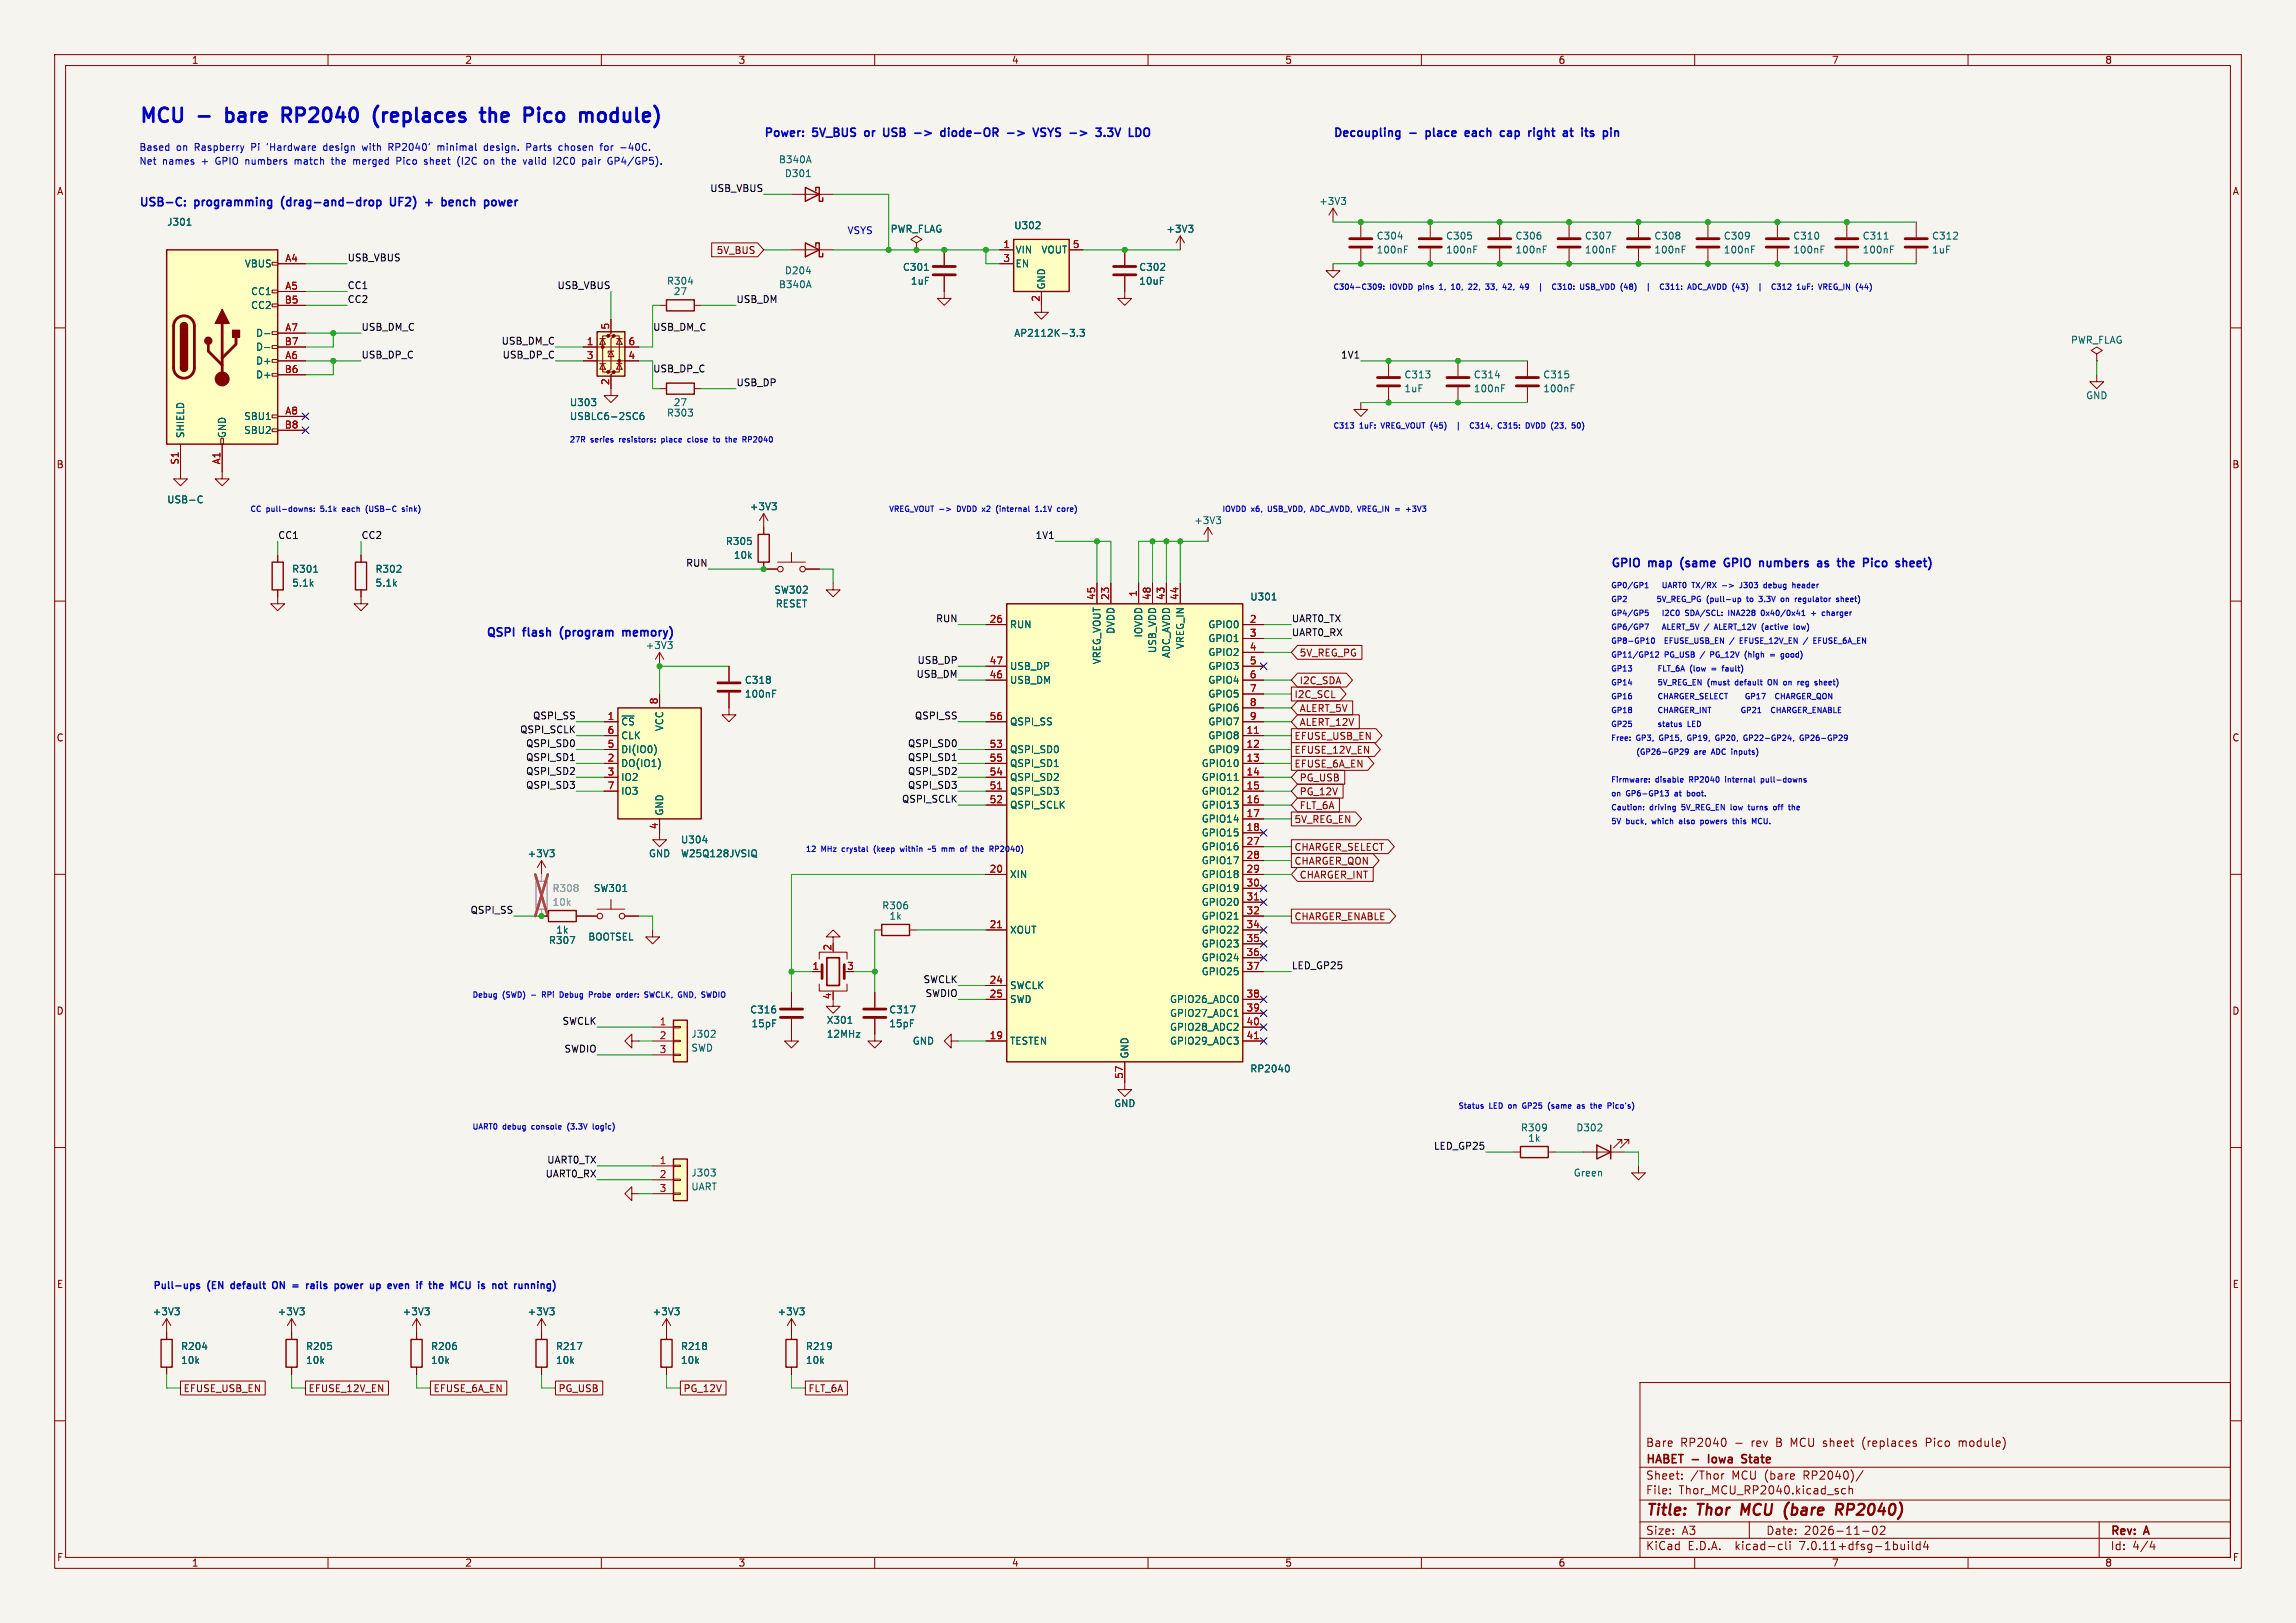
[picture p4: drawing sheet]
<svg xmlns="http://www.w3.org/2000/svg" width="420mm" height="297mm" viewBox="0 0 420 297" stroke-linecap="round" stroke-linejoin="round" font-family="sans-serif">
<defs><g id="words">
<g font-size="3.5" fill="#0000c2">
<text x="25.4" y="22.6">MCU</text>
<text x="36.5" y="22.6">-</text>
<text x="42.6" y="22.6">bare</text>
<text x="53.8" y="22.6">RP2040</text>
<text x="71.6" y="22.6">(replaces</text>
<text x="92.3" y="22.6">the</text>
<text x="101.2" y="22.6">Pico</text>
<text x="112.3" y="22.6">module)</text>
</g>
<g font-size="2.8" fill="#840000">
<text x="301" y="277.9">Title:</text>
<text x="310.6" y="277.9">Thor</text>
<text x="319.4" y="277.9">MCU</text>
<text x="328.1" y="277.9">(bare</text>
<text x="338.3" y="277.9">RP2040)</text>
</g>
<g font-size="2.1" fill="#0000c2">
<text x="139.7" y="25.2">Power:</text>
<text x="148.8" y="25.2">5V_BUS</text>
<text x="158.9" y="25.2">or</text>
<text x="162.9" y="25.2">USB</text>
<text x="169.2" y="25.2">-&gt;</text>
<text x="174.6" y="25.2">diode-OR</text>
<text x="192.8" y="25.2">VSYS</text>
<text x="200" y="25.2">-&gt;</text>
<text x="205.5" y="25.2">3.3V</text>
<text x="243.8" y="25.2">Decoupling</text>
<text x="257.9" y="25.2">-</text>
<text x="261.5" y="25.2">place</text>
<text x="269.4" y="25.2">each</text>
<text x="276.4" y="25.2">cap</text>
<text x="282.1" y="25.2">right</text>
<text x="289.1" y="25.2">at</text>
<text x="293" y="25.2">its</text>
<text x="25.4" y="37.9">USB-C:</text>
<text x="35.7" y="37.9">programming</text>
<text x="52.2" y="37.9">(drag-and-drop</text>
<text x="72.7" y="37.9">UF2)</text>
<text x="79.7" y="37.9">+</text>
<text x="83.3" y="37.9">bench</text>
<text x="91.7" y="37.9">power</text>
<text x="294.6" y="103.9">GPIO</text>
<text x="301.7" y="103.9">map</text>
<text x="308.1" y="103.9">(same</text>
<text x="316.7" y="103.9">GPIO</text>
<text x="323.8" y="103.9">numbers</text>
<text x="335" y="103.9">as</text>
<text x="339.3" y="103.9">the</text>
<text x="344.6" y="103.9">Pico</text>
<text x="351.2" y="103.9">sheet)</text>
<text x="88.9" y="116.6">QSPI</text>
<text x="95.9" y="116.6">flash</text>
<text x="103.2" y="116.6">(program</text>
<text x="115.2" y="116.6">memory)</text>
</g>
<g font-size="2.1" fill="#840000">
<text x="301" y="268.2">HABET -</text>
<text x="301" y="265">Bare</text>
<text x="307.4" y="265">RP2040</text>
<text x="313.2" y="268.2">Iowa</text>
<text x="317.4" y="265">-</text>
<text x="319.9" y="268.2">State</text>
<text x="320.5" y="265">rev</text>
<text x="325.2" y="265">B MCU sheet</text>
<text x="341.4" y="265">(replaces</text>
<text x="353.2" y="265">Pico</text>
<text x="359.3" y="265">module)</text>
<text x="301" y="273.7">File:</text>
<text x="301" y="271">Sheet:</text>
<text x="307.1" y="273.7">Thor_MCU_RP2040.kicad_sch</text>
<text x="309.2" y="271">/Thor</text>
<text x="316.9" y="271">MCU (bare</text>
<text x="330.2" y="271">RP2040)/</text>
<text x="301" y="281.1">Size:</text>
<text x="307.6" y="281.1">A3</text>
<text x="323" y="281.1">Date:</text>
<text x="330" y="281.1">2026-11-02</text>
<text x="386" y="281.3">Rev:</text>
<text x="392.4" y="281.3">A</text>
<text x="301" y="283.9">KiCad</text>
<text x="308.7" y="283.9">E.D.A.</text>
<text x="317.6" y="283.9">kicad-cli</text>
<text x="329.5" y="283.9">7.0.11+dfsg-1build4</text>
<text x="386" y="283.9">Id:</text>
<text x="390.1" y="283.9">4/4</text>
</g>
<g font-size="1.8" fill="#840000">
<text x="35" y="11.9">1</text>
<text x="85" y="11.9">2</text>
<text x="135" y="11.9">3</text>
<text x="185" y="11.9">4</text>
<text x="235" y="11.9">5</text>
<text x="285" y="11.9">6</text>
<text x="335" y="11.9">7</text>
<text x="385" y="11.9">8</text>
<text x="10.3" y="35.9">A</text>
<text x="408.3" y="35.9">A</text>
<text x="131" y="46.7">5V_BUS</text>
<text x="10.3" y="85.9">B</text>
<text x="408.2" y="85.9">B</text>
<text x="237.6" y="120.3">5V_REG_PG</text>
<text x="237.6" y="125.4">I2C_SDA</text>
<text x="236.7" y="128">I2C_SCL</text>
<text x="237.6" y="130.5">ALERT_5V</text>
<text x="10.3" y="135.9">C</text>
<text x="236.7" y="135.6">EFUSE_USB_EN</text>
<text x="237.6" y="133">ALERT_12V</text>
<text x="408.2" y="135.9">C</text>
<text x="236.7" y="140.7">EFUSE_6A_EN</text>
<text x="236.7" y="138.1">EFUSE_12V_EN</text>
<text x="237.6" y="143.2">PG_USB</text>
<text x="237.6" y="148.3">FLT_6A</text>
<text x="237.6" y="145.7">PG_12V</text>
<text x="236.7" y="155.9">CHARGER_SELECT</text>
<text x="236.7" y="150.8">5V_REG_EN</text>
<text x="236.7" y="158.4">CHARGER_QON</text>
<text x="237.6" y="161">CHARGER_INT</text>
<text x="236.7" y="168.6">CHARGER_ENABLE</text>
<text x="10.3" y="185.9">D</text>
<text x="408.2" y="185.9">D</text>
<text x="10.3" y="235.9">E</text>
<text x="408.3" y="235.9">E</text>
<text x="33.5" y="255">EFUSE_USB_EN</text>
<text x="56.4" y="255">EFUSE_12V_EN</text>
<text x="79.2" y="255">EFUSE_6A_EN</text>
<text x="102.1" y="255">PG_USB</text>
<text x="124.9" y="255">PG_12V</text>
<text x="147.8" y="255">FLT_6A</text>
<text x="10.3" y="285.9">F</text>
<text x="35" y="286.9">1</text>
<text x="85" y="286.9">2</text>
<text x="135" y="286.9">3</text>
<text x="185" y="286.9">4</text>
<text x="235" y="286.9">5</text>
<text x="285" y="286.9">6</text>
<text x="335" y="286.9">7</text>
<text x="385" y="286.9">8</text>
<text x="408.3" y="285.9">F</text>
</g>
<g font-size="1.8" fill="#0000c2">
<text x="25.4" y="27.7">Based</text>
<text x="32.3" y="27.7">on</text>
<text x="35.7" y="27.7">Raspberry</text>
<text x="46.3" y="27.7">Pi</text>
<text x="49.3" y="27.7">'Hardware</text>
<text x="59.9" y="27.7">design</text>
<text x="67.2" y="27.7">with</text>
<text x="72.2" y="27.7">RP2040'</text>
<text x="81.3" y="27.7">minimal</text>
<text x="90.1" y="27.7">design.</text>
<text x="98" y="27.7">Parts</text>
<text x="104.1" y="27.7">chosen</text>
<text x="112" y="27.7">for</text>
<text x="115.8" y="27.7">-40C.</text>
<text x="25.4" y="30.2">Net</text>
<text x="29.7" y="30.2">names</text>
<text x="37" y="30.2">+</text>
<text x="39.7" y="30.2">GPIO numbers</text>
<text x="54.6" y="30.2">match</text>
<text x="61.6" y="30.2">the</text>
<text x="65.7" y="30.2">merged</text>
<text x="73.8" y="30.2">Pico</text>
<text x="79.1" y="30.2">sheet</text>
<text x="85.4" y="30.2">(I2C</text>
<text x="90.5" y="30.2">on</text>
<text x="93.9" y="30.2">the</text>
<text x="98.1" y="30.2">valid</text>
<text x="103.8" y="30.2">I2C0</text>
<text x="109.2" y="30.2">pair</text>
<text x="114.1" y="30.2">GP4/GP5).</text>
<text x="154.9" y="42.9">VSYS</text>
<text x="27.9" y="236">Pull-ups</text>
<text x="38.1" y="236">(EN</text>
<text x="42.9" y="236">default</text>
<text x="51" y="236">ON</text>
<text x="55.1" y="236">=</text>
<text x="58.2" y="236">rails</text>
<text x="63.9" y="236">power</text>
<text x="70.9" y="236">up</text>
<text x="74.6" y="236">even</text>
<text x="80.4" y="236">if</text>
<text x="83.2" y="236">the</text>
<text x="87.7" y="236">MCU</text>
<text x="93.2" y="236">is</text>
<text x="96.3" y="236">not</text>
<text x="100.8" y="236">running)</text>
</g>
<g font-size="1.8" fill="#0f0f0f">
<text x="129.8" y="35.2">USB_VBUS</text>
<text x="63.5" y="47.9">USB_VBUS</text>
<text x="63.5" y="53">CC1</text>
<text x="101.9" y="53">USB_VBUS</text>
<text x="63.5" y="55.5">CC2</text>
<text x="134.6" y="55.5">USB_DM</text>
<text x="66" y="60.6">USB_DM_C</text>
<text x="66" y="65.7">USB_DP_C</text>
<text x="91.7" y="63.2">USB_DM_C</text>
<text x="91.8" y="65.7">USB_DP_C</text>
<text x="119.4" y="60.6">USB_DM_C</text>
<text x="245.2" y="65.7">1V1</text>
<text x="119.4" y="68.2">USB_DP_C</text>
<text x="134.6" y="70.8">USB_DP</text>
<text x="50.8" y="98.7">CC1</text>
<text x="66" y="98.7">CC2</text>
<text x="189.3" y="98.7">1V1</text>
<text x="125.4" y="103.8">RUN</text>
<text x="171.1" y="114">RUN</text>
<text x="236.2" y="114">UART0_TX</text>
<text x="236.2" y="116.5">UART0_RX</text>
<text x="167.6" y="124.1">USB_DM</text>
<text x="167.7" y="121.6">USB_DP</text>
<text x="97.4" y="131.7">QSPI_SS</text>
<text x="167.3" y="131.7">QSPI_SS</text>
<text x="95" y="134.3">QSPI_SCLK</text>
<text x="96.1" y="136.8">QSPI_SD0</text>
<text x="166" y="136.8">QSPI_SD0</text>
<text x="96.1" y="141.9">QSPI_SD2</text>
<text x="96.1" y="139.4">QSPI_SD1</text>
<text x="166" y="141.9">QSPI_SD2</text>
<text x="166" y="139.4">QSPI_SD1</text>
<text x="96.1" y="144.4">QSPI_SD3</text>
<text x="164.9" y="147">QSPI_SCLK</text>
<text x="166" y="144.4">QSPI_SD3</text>
<text x="86" y="167.3">QSPI_SS</text>
<text x="168.8" y="180">SWCLK</text>
<text x="236.2" y="177.5">LED_GP25</text>
<text x="169.2" y="182.5">SWDIO</text>
<text x="102.8" y="187.6">SWCLK</text>
<text x="103.2" y="192.7">SWDIO</text>
<text x="99.7" y="215.6">UART0_RX</text>
<text x="100" y="213">UART0_TX</text>
<text x="262.2" y="210.5">LED_GP25</text>
</g>
<g font-size="1.8" fill="#006464">
<text x="142.4" y="30.1">B340A</text>
<text x="143.5" y="32.6">D301</text>
<text x="30.5" y="41.5">J301</text>
<text x="241.2" y="37.7">+3V3</text>
<text x="162.8" y="42.8">PWR_FLAG</text>
<text x="185.4" y="42.1">U302</text>
<text x="185.7" y="46.6">VIN</text>
<text x="190.4" y="46.6">VOUT</text>
<text x="213.3" y="42.8">+3V3</text>
<text x="251.7" y="44">C304</text>
<text x="251.7" y="46.6">100nF</text>
<text x="264.4" y="44">C305</text>
<text x="264.4" y="46.6">100nF</text>
<text x="277.1" y="44">C306</text>
<text x="277.1" y="46.6">100nF</text>
<text x="289.8" y="44">C307</text>
<text x="289.8" y="46.6">100nF</text>
<text x="302.5" y="44">C308</text>
<text x="302.5" y="46.6">100nF</text>
<text x="315.2" y="44">C309</text>
<text x="315.2" y="46.6">100nF</text>
<text x="327.9" y="44">C310</text>
<text x="327.9" y="46.6">100nF</text>
<text x="340.6" y="44">C311</text>
<text x="340.6" y="46.6">100nF</text>
<text x="353.3" y="44">C312</text>
<text x="353.3" y="46.6">1uF</text>
<text x="44.7" y="49.1">VBUS</text>
<text x="121.9" y="52.3">R304</text>
<text x="142.4" y="52.9">B340A</text>
<text x="143.5" y="50.4">D204</text>
<text x="165.1" y="49.8">C301</text>
<text x="166.5" y="52.3">1uF</text>
<text x="185.7" y="49.1">EN</text>
<text x="191.4" y="53.1" transform="rotate(-90 191.4 53.1)">GND</text>
<text x="208.3" y="49.8">C302</text>
<text x="208.3" y="52.3">10uF</text>
<text x="45.8" y="54.2">CC1</text>
<text x="45.8" y="56.7">CC2</text>
<text x="123.1" y="54.2">27</text>
<text x="46.7" y="61.8">D-</text>
<text x="46.7" y="64.4">D-</text>
<text x="185.4" y="61.8">AP2112K-3.3</text>
<text x="378.7" y="63.1">PWR_FLAG</text>
<text x="46.7" y="66.9">D+</text>
<text x="46.7" y="69.4">D+</text>
<text x="256.8" y="69.4">C313</text>
<text x="256.8" y="72">1uF</text>
<text x="269.5" y="69.4">C314</text>
<text x="269.5" y="72">100nF</text>
<text x="282.2" y="69.4">C315</text>
<text x="282.2" y="72">100nF</text>
<text x="44.6" y="77.1">SBU1</text>
<text x="104.1" y="77.1">USBLC6-2SC6</text>
<text x="104.1" y="74.5">U303</text>
<text x="121.9" y="76.4">R303</text>
<text x="123.1" y="74.5">27</text>
<text x="381.5" y="73.3">GND</text>
<text x="33.9" y="80.3" transform="rotate(-90 33.9 80.3)">SHIELD</text>
<text x="41.5" y="80.3" transform="rotate(-90 41.5 80.3)">GND</text>
<text x="44.6" y="79.6">SBU2</text>
<text x="30.5" y="92.3">USB-C</text>
<text x="137.1" y="93.6">+3V3</text>
<text x="132.7" y="99.9">R305</text>
<text x="218.3" y="96.1">+3V3</text>
<text x="53.3" y="105">R301</text>
<text x="53.3" y="107.5">5.1k</text>
<text x="68.6" y="105">R302</text>
<text x="68.6" y="107.5">5.1k</text>
<text x="134.1" y="102.5">10k</text>
<text x="141.5" y="108.8">SW302</text>
<text x="141.8" y="111.4">RESET</text>
<text x="228.6" y="110.1">U301</text>
<text x="118" y="119">+3V3</text>
<text x="184.7" y="115.2">RUN</text>
<text x="204.1" y="116.1" transform="rotate(-90 204.1 116.1)">DVDD</text>
<text x="209.1" y="116.8" transform="rotate(-90 209.1 116.8)">IOVDD</text>
<text x="211.7" y="119.6" transform="rotate(-90 211.7 119.6)">USB_VDD</text>
<text x="216.8" y="118.9" transform="rotate(-90 216.8 118.9)">VREG_IN</text>
<text x="220.9" y="115.2">GPIO0</text>
<text x="220.9" y="117.7">GPIO1</text>
<text x="136.2" y="125.3">C318</text>
<text x="184.7" y="125.3">USB_DM</text>
<text x="184.7" y="122.8">USB_DP</text>
<text x="201.5" y="121.7" transform="rotate(-90 201.5 121.7)">VREG_VOUT</text>
<text x="214.2" y="120.5" transform="rotate(-90 214.2 120.5)">ADC_AVDD</text>
<text x="220.9" y="120.2">GPIO2</text>
<text x="220.9" y="122.8">GPIO3</text>
<text x="220.9" y="125.3">GPIO4</text>
<text x="136.2" y="127.9">100nF</text>
<text x="220.9" y="127.9">GPIO5</text>
<text x="220.9" y="130.4">GPIO6</text>
<text x="113.5" y="132.9">~{CS}</text>
<text x="113.5" y="135.5">CLK</text>
<text x="121.5" y="133.9" transform="rotate(-90 121.5 133.9)">VCC</text>
<text x="184.7" y="132.9">QSPI_SS</text>
<text x="220.9" y="135.5">GPIO8</text>
<text x="220.9" y="132.9">GPIO7</text>
<text x="113.5" y="140.6">DO(IO1)</text>
<text x="113.5" y="143.1">IO2</text>
<text x="113.5" y="138">DI(IO0)</text>
<text x="184.7" y="138">QSPI_SD0</text>
<text x="184.7" y="143.1">QSPI_SD2</text>
<text x="184.7" y="140.6">QSPI_SD1</text>
<text x="219.7" y="140.6">GPIO10</text>
<text x="219.7" y="143.1">GPIO11</text>
<text x="220.9" y="138">GPIO9</text>
<text x="113.5" y="145.6">IO3</text>
<text x="121.5" y="149.4" transform="rotate(-90 121.5 149.4)">GND</text>
<text x="184.7" y="145.6">QSPI_SD3</text>
<text x="184.7" y="148.2">QSPI_SCLK</text>
<text x="219.7" y="145.6">GPIO12</text>
<text x="219.7" y="148.2">GPIO13</text>
<text x="124.5" y="154.5">U304</text>
<text x="219.7" y="150.7">GPIO14</text>
<text x="219.7" y="153.3">GPIO15</text>
<text x="219.7" y="155.8">GPIO16</text>
<text x="96.4" y="157.1">+3V3</text>
<text x="118.6" y="157.1">GND</text>
<text x="124.5" y="157.1">W25Q128JVSIQ</text>
<text x="184.7" y="160.9">XIN</text>
<text x="219.7" y="158.3">GPIO17</text>
<text x="219.7" y="160.9">GPIO18</text>
<text x="108.5" y="163.4">SW301</text>
<text x="161.3" y="166.6">R306</text>
<text x="219.7" y="163.4">GPIO19</text>
<text x="219.7" y="166">GPIO20</text>
<text x="100.3" y="172.9">R307</text>
<text x="101.6" y="171">1k</text>
<text x="107.5" y="172.3">BOOTSEL</text>
<text x="162.6" y="168.5">1k</text>
<text x="184.7" y="171">XOUT</text>
<text x="219.7" y="168.5">GPIO21</text>
<text x="219.7" y="171">GPIO22</text>
<text x="219.7" y="173.6">GPIO23</text>
<text x="219.7" y="176.1">GPIO24</text>
<text x="219.7" y="178.7">GPIO25</text>
<text x="137.1" y="185.6">C316</text>
<text x="162.6" y="185.6">C317</text>
<text x="184.7" y="181.2">SWCLK</text>
<text x="184.7" y="183.7">SWD</text>
<text x="213.9" y="183.7">GPIO26_ADC0</text>
<text x="126.4" y="190.1">J302</text>
<text x="137.4" y="188.2">15pF</text>
<text x="151.1" y="187.6">X301</text>
<text x="151.1" y="190.1">12MHz</text>
<text x="162.6" y="188.2">15pF</text>
<text x="166.9" y="191.4">GND</text>
<text x="184.7" y="191.4">TESTEN</text>
<text x="213.9" y="186.3">GPIO27_ADC1</text>
<text x="213.9" y="188.8">GPIO28_ADC2</text>
<text x="213.9" y="191.4">GPIO29_ADC3</text>
<text x="126.4" y="192.6">SWD</text>
<text x="206.6" y="193.8" transform="rotate(-90 206.6 193.8)">GND</text>
<text x="228.6" y="196.4">RP2040</text>
<text x="203.7" y="202.8">GND</text>
<text x="278.1" y="207.2">R309</text>
<text x="279.5" y="209.1">1k</text>
<text x="288.3" y="207.2">D302</text>
<text x="126.4" y="215.5">J303</text>
<text x="287.8" y="215.5">Green</text>
<text x="126.4" y="218">UART</text>
<text x="27.8" y="240.9">+3V3</text>
<text x="50.7" y="240.9">+3V3</text>
<text x="73.6" y="240.9">+3V3</text>
<text x="96.4" y="240.9">+3V3</text>
<text x="119.3" y="240.9">+3V3</text>
<text x="142.1" y="240.9">+3V3</text>
<text x="33" y="247.2">R204</text>
<text x="33" y="249.8">10k</text>
<text x="55.9" y="247.2">R205</text>
<text x="55.9" y="249.8">10k</text>
<text x="78.7" y="247.2">R206</text>
<text x="78.7" y="249.8">10k</text>
<text x="101.6" y="247.2">R217</text>
<text x="101.6" y="249.8">10k</text>
<text x="124.5" y="247.2">R218</text>
<text x="124.5" y="249.8">10k</text>
<text x="147.3" y="247.2">R219</text>
<text x="147.3" y="249.8">10k</text>
</g>
<g font-size="1.8" fill="#a90000">
<text x="183.4" y="45.5">1</text>
<text x="196.1" y="45.5">5</text>
<text x="52.1" y="48">A4</text>
<text x="52.1" y="53.1">A5</text>
<text x="183.4" y="48">3</text>
<text x="52" y="55.6">B5</text>
<text x="190.2" y="55.3" transform="rotate(-90 190.2 55.3)">2</text>
<text x="52" y="63.2">B7</text>
<text x="52.1" y="65.8">A6</text>
<text x="52.1" y="60.7">A7</text>
<text x="107.2" y="63.2">1</text>
<text x="107.2" y="65.8">3</text>
<text x="111.5" y="60.4" transform="rotate(-90 111.5 60.4)">5</text>
<text x="114.9" y="65.8">4</text>
<text x="114.9" y="63.2">6</text>
<text x="52" y="68.3">B6</text>
<text x="111.5" y="70.6" transform="rotate(-90 111.5 70.6)">2</text>
<text x="52.1" y="75.9">A8</text>
<text x="52" y="78.5">B8</text>
<text x="32.8" y="85.1" transform="rotate(-90 32.8 85.1)">S1</text>
<text x="40.4" y="85.1" transform="rotate(-90 40.4 85.1)">A1</text>
<text x="200.4" y="109.9" transform="rotate(-90 200.4 109.9)">45</text>
<text x="202.9" y="109.9" transform="rotate(-90 202.9 109.9)">23</text>
<text x="208" y="109.3" transform="rotate(-90 208 109.3)">1</text>
<text x="210.6" y="109.9" transform="rotate(-90 210.6 109.9)">48</text>
<text x="213.1" y="109.9" transform="rotate(-90 213.1 109.9)">43</text>
<text x="215.6" y="109.9" transform="rotate(-90 215.6 109.9)">44</text>
<text x="180.9" y="114">26</text>
<text x="228.5" y="114">2</text>
<text x="228.5" y="116.6">3</text>
<text x="228.5" y="119.1">4</text>
<text x="180.9" y="124.2">46</text>
<text x="180.9" y="121.7">47</text>
<text x="228.5" y="121.7">5</text>
<text x="228.5" y="124.2">6</text>
<text x="111.1" y="131.8">1</text>
<text x="120.4" y="129" transform="rotate(-90 120.4 129)">8</text>
<text x="180.9" y="131.8">56</text>
<text x="228.5" y="126.7">7</text>
<text x="228.5" y="129.3">8</text>
<text x="228.5" y="131.8">9</text>
<text x="111.1" y="136.9">5</text>
<text x="111.1" y="134.4">6</text>
<text x="180.9" y="136.9">53</text>
<text x="227.9" y="134.4">11</text>
<text x="227.9" y="136.9">12</text>
<text x="111.1" y="139.4">2</text>
<text x="111.1" y="142">3</text>
<text x="180.9" y="142">54</text>
<text x="180.9" y="139.4">55</text>
<text x="227.9" y="139.4">13</text>
<text x="227.9" y="142">14</text>
<text x="111.1" y="144.5">7</text>
<text x="180.9" y="144.5">51</text>
<text x="180.9" y="147.1">52</text>
<text x="227.9" y="144.5">15</text>
<text x="227.9" y="147.1">16</text>
<text x="227.9" y="149.6">17</text>
<text x="120.4" y="151.8" transform="rotate(-90 120.4 151.8)">4</text>
<text x="227.9" y="152.1">18</text>
<text x="227.9" y="154.7">27</text>
<text x="180.9" y="159.8">20</text>
<text x="227.9" y="157.2">28</text>
<text x="227.9" y="159.8">29</text>
<text x="227.9" y="162.3">30</text>
<text x="227.9" y="164.8">31</text>
<text x="227.9" y="167.4">32</text>
<text x="180.9" y="169.9">21</text>
<text x="227.9" y="169.9">34</text>
<text x="227.9" y="172.5">35</text>
<text x="148.5" y="177.5">1</text>
<text x="152.1" y="174.1" transform="rotate(-90 152.1 174.1)">2</text>
<text x="154.9" y="177.5">3</text>
<text x="227.9" y="175">36</text>
<text x="227.9" y="177.5">37</text>
<text x="152.1" y="183" transform="rotate(-90 152.1 183)">4</text>
<text x="180.9" y="180.1">24</text>
<text x="180.9" y="182.6">25</text>
<text x="227.9" y="182.6">38</text>
<text x="227.9" y="185.2">39</text>
<text x="120.6" y="187.7">1</text>
<text x="120.6" y="190.2">2</text>
<text x="180.9" y="190.2">19</text>
<text x="227.9" y="187.7">40</text>
<text x="227.9" y="190.2">41</text>
<text x="120.6" y="192.8">3</text>
<text x="205.5" y="197.5" transform="rotate(-90 205.5 197.5)">57</text>
<text x="120.6" y="213.1">1</text>
<text x="120.6" y="215.6">2</text>
<text x="120.6" y="218.2">3</text>
</g>
<g font-size="1.8" fill="#939391">
<text x="101" y="163.4">R308</text>
<text x="101" y="166">10k</text>
</g>
<g font-size="1.4" fill="#0000c2">
<text x="243.8" y="53.1">C304-C309:</text>
<text x="254.3" y="53.1">IOVDD</text>
<text x="259.7" y="53.1">pins</text>
<text x="263.8" y="53.1">1,</text>
<text x="266.3" y="53.1">10,</text>
<text x="269.6" y="53.1">22,</text>
<text x="273" y="53.1">33,</text>
<text x="276.5" y="53.1">42,</text>
<text x="283.8" y="53.1">|</text>
<text x="286.8" y="53.1">C310:</text>
<text x="292.1" y="53.1">USB_VDD</text>
<text x="305.1" y="53.1">|</text>
<text x="308" y="53.1">C311:</text>
<text x="313.4" y="53.1">ADC_AVDD (43)</text>
<text x="327" y="53.1">|</text>
<text x="330" y="53.1">C312</text>
<text x="334.9" y="53.1">1uF:</text>
<text x="339.1" y="53.1">VREG_IN (44)</text>
<text x="104.1" y="81">27R</text>
<text x="108.1" y="81">series</text>
<text x="113.5" y="81">resistors:</text>
<text x="121.5" y="81">place</text>
<text x="126.5" y="81">close</text>
<text x="131.5" y="81">to</text>
<text x="134" y="81">the</text>
<text x="137.4" y="81">RP2040</text>
<text x="243.8" y="78.5">C313</text>
<text x="248.7" y="78.5">1uF:</text>
<text x="252.9" y="78.5">VREG_VOUT (45)</text>
<text x="270.4" y="78.5">C314,</text>
<text x="275.8" y="78.5">C315:</text>
<text x="281.2" y="78.5">DVDD (23,</text>
<text x="45.7" y="93.7">CC</text>
<text x="48.7" y="93.7">pull-downs:</text>
<text x="58.9" y="93.7">5.1k</text>
<text x="63.1" y="93.7">each</text>
<text x="67.7" y="93.7">(USB-C</text>
<text x="74.6" y="93.7">sink)</text>
<text x="162.6" y="93.7">VREG_VOUT -&gt;</text>
<text x="175.3" y="93.7">DVDD x2</text>
<text x="183" y="93.7">(internal</text>
<text x="190.4" y="93.7">1.1V</text>
<text x="194.7" y="93.7">core)</text>
<text x="223.5" y="93.7">IOVDD</text>
<text x="228.9" y="93.7">x6,</text>
<text x="232.2" y="93.7">USB_VDD,</text>
<text x="240.3" y="93.7">ADC_AVDD, VREG_IN =</text>
<text x="258.4" y="93.7">+3V3</text>
<text x="294.6" y="107.7">GP0/GP1</text>
<text x="304.7" y="107.7">UART0</text>
<text x="310.3" y="107.7">TX/RX</text>
<text x="316" y="107.7">-&gt;</text>
<text x="319.5" y="107.7">J303</text>
<text x="324.2" y="107.7">debug</text>
<text x="329.7" y="107.7">header</text>
<text x="294.6" y="112.8">GP4/GP5</text>
<text x="294.6" y="110.2">GP2</text>
<text x="304.7" y="112.8">I2C0</text>
<text x="304.7" y="110.2">5V_REG_PG (pull-up</text>
<text x="309" y="112.8">SDA/SCL:</text>
<text x="317.2" y="112.8">INA228</text>
<text x="321.6" y="110.2">to</text>
<text x="323.4" y="112.8">0x40/0x41</text>
<text x="324.1" y="110.2">3.3V</text>
<text x="328.3" y="110.2">on</text>
<text x="331.2" y="110.2">regulator</text>
<text x="332.8" y="112.8">+</text>
<text x="335.1" y="112.8">charger</text>
<text x="339" y="110.2">sheet)</text>
<text x="294.6" y="115.3">GP6/GP7</text>
<text x="294.6" y="117.9">GP8-GP10</text>
<text x="304.7" y="115.3">ALERT_5V /</text>
<text x="304.8" y="117.9">EFUSE_USB_EN</text>
<text x="314.6" y="115.3">ALERT_12V</text>
<text x="319" y="117.9">EFUSE_12V_EN</text>
<text x="323.5" y="115.3">(active</text>
<text x="329.6" y="115.3">low)</text>
<text x="330.9" y="117.9">/</text>
<text x="333" y="117.9">EFUSE_6A_EN</text>
<text x="294.6" y="122.9">GP13</text>
<text x="294.6" y="120.4">GP11/GP12</text>
<text x="294.6" y="125.5">GP14</text>
<text x="304.5" y="120.4">PG_USB</text>
<text x="304.7" y="122.9">FLT_6A</text>
<text x="304.7" y="125.5">5V_REG_EN</text>
<text x="310.7" y="122.9">(low</text>
<text x="311.3" y="120.4">/</text>
<text x="313.4" y="120.4">PG_12V</text>
<text x="313.9" y="125.5">(must</text>
<text x="314.8" y="122.9">=</text>
<text x="317.1" y="122.9">fault)</text>
<text x="319.2" y="125.5">default</text>
<text x="319.9" y="120.4">(high</text>
<text x="324.8" y="120.4">=</text>
<text x="325.4" y="125.5">ON</text>
<text x="327" y="120.4">good)</text>
<text x="328.5" y="125.5">on</text>
<text x="331.4" y="125.5">reg</text>
<text x="334.8" y="125.5">sheet)</text>
<text x="294.6" y="130.6">GP18</text>
<text x="294.6" y="128">GP16</text>
<text x="304.7" y="130.6">CHARGER_INT</text>
<text x="304.7" y="128">CHARGER_SELECT</text>
<text x="321.6" y="128">GP17</text>
<text x="321.7" y="130.6">GP21</text>
<text x="327.6" y="128">CHARGER_QON</text>
<text x="327.6" y="130.6">CHARGER_ENABLE</text>
<text x="294.6" y="133.1">GP25</text>
<text x="294.6" y="135.6">Free:</text>
<text x="299.3" y="135.6">GP3,</text>
<text x="303.8" y="135.6">GP15,</text>
<text x="304.7" y="133.1">status</text>
<text x="309.2" y="135.6">GP19,</text>
<text x="310.3" y="133.1">LED</text>
<text x="314.6" y="135.6">GP20,</text>
<text x="320" y="135.6">GP22-GP24,</text>
<text x="330.5" y="135.6">GP26-GP29</text>
<text x="294.6" y="143.3">Firmware:</text>
<text x="300.8" y="138.2">(GP26-GP29</text>
<text x="302.8" y="143.3">disable</text>
<text x="309.3" y="143.3">RP2040</text>
<text x="311.5" y="138.2">are</text>
<text x="314.9" y="138.2">ADC inputs)</text>
<text x="316.1" y="143.3">internal</text>
<text x="322.9" y="143.3">pull-downs</text>
<text x="294.6" y="148.3">Caution:</text>
<text x="294.6" y="145.8">on</text>
<text x="297.5" y="145.8">GP6-GP13</text>
<text x="301.8" y="148.3">driving</text>
<text x="306.6" y="145.8">at</text>
<text x="307.9" y="148.3">5V_REG_EN</text>
<text x="309.1" y="145.8">boot.</text>
<text x="317.1" y="148.3">low</text>
<text x="320.6" y="148.3">turns</text>
<text x="325.4" y="148.3">off</text>
<text x="328.5" y="148.3">the</text>
<text x="147.3" y="156">12</text>
<text x="150.2" y="156">MHz</text>
<text x="154.3" y="156">crystal</text>
<text x="160.3" y="156">(keep</text>
<text x="165.4" y="156">within</text>
<text x="170.8" y="156">~5</text>
<text x="173.5" y="156">mm</text>
<text x="177.2" y="156">of</text>
<text x="179.7" y="156">the</text>
<text x="183.1" y="156">RP2040)</text>
<text x="294.6" y="150.9">5V</text>
<text x="297.5" y="150.9">buck,</text>
<text x="302.4" y="150.9">which</text>
<text x="307.6" y="150.9">also</text>
<text x="311.8" y="150.9">powers</text>
<text x="318" y="150.9">this</text>
<text x="321.8" y="150.9">MCU.</text>
<text x="86.4" y="182.6">Debug</text>
<text x="92" y="182.6">(SWD)</text>
<text x="97.4" y="182.6">-</text>
<text x="99.7" y="182.6">RPi</text>
<text x="103.2" y="182.6">Debug</text>
<text x="108.7" y="182.6">Probe</text>
<text x="114" y="182.6">order:</text>
<text x="119.4" y="182.6">SWCLK,</text>
<text x="125.8" y="182.6">GND,</text>
<text x="130.4" y="182.6">SWDIO</text>
<text x="266.7" y="203">Status</text>
<text x="272.4" y="203">LED</text>
<text x="276.2" y="203">on</text>
<text x="279" y="203">GP25</text>
<text x="283.9" y="203">(same</text>
<text x="289.5" y="203">as</text>
<text x="292.2" y="203">the</text>
<text x="295.6" y="203">Pico's)</text>
<text x="86.4" y="206.8">UART0</text>
<text x="92" y="206.8">debug</text>
<text x="97.5" y="206.8">console</text>
<text x="104.3" y="206.8">(3.3V</text>
<text x="109.2" y="206.8">logic)</text>
</g>
</g></defs>
<path d="M0 0h420v297h-420z" fill="#f5f4ef" stroke="#f5f4ef" stroke-width=".18"/>
<g fill="none" stroke="#840000" stroke-width=".18">
<path d="M10 10h400v277h-400zM12 12h396v273h-396zM60 10v2M110 10v2M160 10v2M210 10v2M260 10v2M310 10v2M360 10v2M144.8 35.6h7.6M243.8 38.1l-.7 1.3M243.8 38.1v2.5"/>
<path d="M243.8 38.1l.8 1.3M10 60h2M49.8 55.6h1v.5h-1zM49.8 53.1h1v.5h-1zM49.8 48h1v.5h-1zM50.8 55.9h5.1M50.8 48.3h5.1M50.8 53.3h5.1M111.8 58.4v2.6l-.5 .5h1l-.5 .5v5.6l-.5 .5h1l-.5 .5v3.8h1.2l-1.2 1.3-1.3-1.3h1.3M120.6 55.9h1.3M127 55.9h1.3M130.2 44.4h8.4l1.1 1.3-1.1 1.3h-8.4z"/>
<path d="M144.8 45.7h7.6M167.6 44.5l1.1-.7-1.1-.6-1 .6 1 .7v1.2M167.6 45.7h.1M172.7 50.5v4.1h1.3l-1.3 1.3-1.3-1.3h1.3M172.7 45.7v2.8M182.9 45.7h2.5M182.9 48.3h2.5M190.5 53.3v3.9h1.3l-1.3 1.2-1.3-1.2h1.3M195.6 45.7h2.5M205.7 50.5v4.1h1.3l-1.3 1.3-1.2-1.3h1.2M205.7 45.7v2.8M215.9 43.2l-.8 1.3"/>
<path d="M215.9 43.2v2.5M215.9 43.2l.8 1.3M243.8 48.3v1.2h1.3l-1.3 1.3-1.2-1.3h1.2M248.9 40.6v2.8M248.9 45.5v2.8M261.6 40.6v2.8M261.6 45.5v2.8M274.3 40.6v2.8M274.3 45.5v2.8M287 40.6v2.8M287 45.5v2.8M299.7 40.6v2.8"/>
<path d="M299.7 45.5v2.8M312.4 40.6v2.8M312.4 45.5v2.8M325.1 40.6v2.8M325.1 45.5v2.8M337.8 40.6v2.8M337.8 45.5v2.8M350.5 40.6v2.8M350.5 45.5v2.8M408 60h2M49.8 78.5h1v.5h-1zM49.8 75.9h1v.6h-1z"/>
<path d="M49.8 68.3h1v.5h-1zM49.8 65.8h1v.5h-1zM49.8 63.2h1v.6h-1zM49.8 60.7h1v.5h-1zM50.8 66h5.1M50.8 61h5.1M50.8 76.2h5.1M50.8 68.6h5.1M50.8 63.5h5.1M50.8 78.7h5.1M106.7 66h10.1M106.7 63.5h10.1"/>
<path d="M109.7 66.5h1M109.7 62h1M110.2 62l.5 1h-1zM110.2 66.5l.5 1.1h-1zM111.3 61.5h-1.1v6.6h1.1M111.8 64.3l.5 1h-1zM112.3 64.3h-1v.3M112.3 61.5h1v6.6h-1M112.8 66.5h1M112.8 62h1M113.3 66.5l.5 1.1h-1zM113.3 62l.5 1h-1z"/>
<path d="M120.6 71.1h1.3M127 71.1h1.3M248.9 73.7v1.2h1.3l-1.3 1.3-1.3-1.3h1.3M254 66v2.8M254 70.9v2.8M266.7 66v2.8M266.7 70.9v2.8M279.4 66v2.8M279.4 70.9v2.8M383.5 68.6v1.3h1.3l-1.3 1.2-1.2-1.2h1.2M383.5 64.8l1.1-.7-1.1-.6-1 .6 1 .7v1.2M383.5 66h.1"/>
<path d="M33 81.3v6.3h1.3l-1.3 1.3-1.3-1.3h1.3M40.4 80.3h.5v1h-.5zM40.6 81.3v6.3h1.3l-1.3 1.3-1.2-1.3h1.2M139.7 94v3.8M139.7 94l-.8 1.3M139.7 94l.8 1.3M221 96.5l-.8 1.3M221 96.5v2.6M221 96.5l.7 1.3M10 110h2M50.8 108v2.5h1.3l-1.3 1.3-1.3-1.3h1.3M50.8 101.6v1.3"/>
<path d="M66 108v2.5h1.3l-1.3 1.3-1.2-1.3h1.2M66 101.6v1.3M120.6 119.4l-.7 1.3M120.6 119.4v2.5M120.6 119.4l.8 1.3M139.7 102.9v1.2h2.5M142.2 102.9h5.1M144.8 101.1v1.8M147.3 104.1h2.6M152.4 106.7v1.3h1.3l-1.3 1.2-1.3-1.2h1.3M180.3 114.3h3.8M200.7 106.7v3.8"/>
<path d="M203.2 106.7v3.8M208.3 106.7v3.8M210.8 106.7v3.8M213.4 106.7v3.8M215.9 106.7v3.8M227.3 114.3h3.8M227.3 116.8h3.8M227.3 119.4h3.8M237.3 118.1h11.8v2.6h-11.8l-1.1-1.3zM408 110h2M110.5 132.1h2.5M110.5 139.7h2.5"/>
<path d="M110.5 137.2h2.5M110.5 134.6h2.5M120.6 127v2.5M133.3 126.7v4.1h1.3l-1.3 1.3-1.2-1.3h1.2M133.3 121.9v2.8M180.3 132.1h3.8M180.3 139.7h3.8M180.3 137.2h3.8M180.3 124.5h3.8M180.3 121.9h3.8M227.3 132.1h3.8M227.3 139.7h3.8"/>
<path d="M227.3 137.2h3.8M227.3 134.6h3.8M227.3 124.5h3.8M227.3 121.9h3.8M227.3 127h3.8M227.3 129.5h3.8M236.2 138.4h14l1.1 1.3-1.1 1.3h-14zM236.2 135.9h15.2l1.1 1.3-1.1 1.2h-15.2zM236.2 133.3h15.5l1.1 1.3-1.1 1.3h-15.5zM236.2 125.7h8.9l1.1 1.3-1.1 1.3h-8.9zM237.3 130.8h11.3v2.6h-11.3l-1.1-1.3zM237.3 128.3h10.1v2.5h-10.1l-1.1-1.3z"/>
<path d="M237.3 123.2h9l1.1 1.3-1.1 1.2h-9l-1.1-1.2zM10 160h2M99.1 157.5l-.8 1.3M99.1 157.5v2.5M99.1 157.5l.7 1.3M110.5 142.2h2.5M110.5 144.8h2.5M120.6 149.9v3.8h1.3l-1.3 1.2-1.2-1.2h1.2M180.3 142.2h3.8M180.3 144.8h3.8M180.3 147.3h3.8M227.3 142.2h3.8"/>
<path d="M227.3 144.8h3.8M227.3 147.3h3.8M227.3 149.9h3.8M227.3 152.4h3.8M227.3 154.9h3.8M227.3 157.5h3.8M236.2 156.2h15l1.1 1.3-1.1 1.3h-15zM236.2 153.7h17.7l1.2 1.2-1.2 1.3h-17.7zM236.2 148.6h11.8l1.1 1.3-1.1 1.2h-11.8zM237.3 146h7.7v2.6h-7.7l-1.1-1.3zM237.3 158.7h13.9v2.6h-13.9l-1.1-1.3zM237.3 141h8.7v2.5h-8.7l-1.1-1.3z"/>
<path d="M237.3 143.5h8.4v2.6h-8.4l-1.1-1.3zM408 160h2M99.1 167.6h1.2M105.4 167.6h3.8M109.2 166.4h5.1M111.8 164.6v1.8M114.3 167.6h2.5M119.4 170.2v1.3h1.2l-1.2 1.2-1.3-1.2h1.3M148.6 177.8h1.8M149.9 175.5v-1.3h5v1.3M152.4 171.5h1.3l-1.3-1.3-1.3 1.3h1.3v1.2M160 170.2h1.3"/>
<path d="M166.4 170.2h1.2M180.3 160h3.8M180.3 170.2h3.8M227.3 160h3.8M227.3 167.6h3.8M227.3 170.2h3.8M227.3 177.8h3.8M227.3 162.6h3.8M227.3 165.1h3.8M227.3 172.7h3.8M227.3 175.3h3.8M236.2 166.4h18l1.1 1.2-1.1 1.3h-18z"/>
<path d="M115.6 190.5v-1.3l-1.3 1.3 1.3 1.3v-1.3h1.2M119.4 190.5h3.8M119.4 188h3.8M119.4 193h3.8M123.2 192.9h1.3v.3h-1.3zM123.2 190.4h1.3v.2h-1.3zM123.2 187.8h1.3v.3h-1.3zM144.8 186.4v4.1h1.2l-1.2 1.3-1.3-1.3h1.3M144.8 181.6v2.8M149.9 180.1v1.3h5v-1.3M152.4 182.9v1.3h1.3l-1.3 1.2-1.3-1.2h1.3M152.4 181.4v.2"/>
<path d="M160 186.4v4.1h1.3l-1.3 1.3-1.3-1.3h1.3M160 181.6v2.8M174 190.5v-1.3l-1.3 1.3 1.3 1.3v-1.3h1.3M180.3 190.5h3.8M180.3 180.3h3.8M180.3 182.9h3.8M205.7 194.3v5.1h1.3l-1.3 1.3-1.2-1.3h1.2M227.3 190.5h3.8M227.3 182.9h3.8M227.3 185.4h3.8M227.3 188h3.8M10 210h2"/>
<path d="M115.6 218.4v-1.2l-1.3 1.2 1.3 1.3v-1.3h1.2M119.4 213.4h3.8M119.4 215.9h3.8M119.4 218.4h3.8M123.2 218.3h1.3v.3h-1.3zM123.2 215.8h1.3v.2h-1.3zM123.2 213.2h1.3v.3h-1.3zM276.9 210.8h1.2M283.2 210.8h1.3M289.6 210.8h7.6M296.7 209.3v-.8h-.8h.8l-1.6 1.6M297.9 209.3v-.8h-.7h.7l-1.5 1.6"/>
<path d="M299.7 213.4v1.2h1.3l-1.3 1.3-1.3-1.3h1.3M408 210h2M10 260h2M30.5 241.3l-.8 1.3M30.5 241.3v3.8M30.5 250.2v1.3M30.5 241.3l.7 1.3M33 252.7h15.5v2.6h-15.5zM53.3 241.3l-.7 1.3M53.3 241.3v3.8M53.3 250.2v1.3M53.3 241.3l.8 1.3"/>
<path d="M55.9 252.7h15.2v2.6h-15.2zM76.2 241.3l-.8 1.3M76.2 241.3v3.8M76.2 250.2v1.3M76.2 241.3l.8 1.3M78.7 252.7h14v2.6h-14zM99.1 241.3v3.8M99.1 250.2v1.3M99.1 241.3l-.8 1.3M99.1 241.3l.7 1.3M101.6 252.7h8.7v2.6h-8.7zM121.9 241.3l-.7 1.3"/>
<path d="M121.9 241.3v3.8M121.9 250.2v1.3M121.9 241.3l.8 1.3M124.5 252.7h8.3v2.6h-8.3zM144.8 241.3v3.8M144.8 250.2v1.3M144.8 241.3l-.8 1.3M144.8 241.3l.7 1.3M147.3 252.7h7.7v2.6h-7.7zM300 253h108v32h-108zM408 260h2M300 278.5h108"/>
<path d="M300 274.5h108M300 268.5h108M305.5 273.2v.2M305.5 272.5v.1M307.7 270.5v.2M307.7 269.8v.1M314.9 269.7v1M315.4 269.7l-.3 .1-.2 .2M315.5 263.3l.2 .5-.2 .8M320 278.5v3M337.6 272.5l-.4-.1-.3 .3v.4l.1 .2h.6M338.2 272.5l.2-.1 .4 .1 .1 .9"/>
<path d="M338.2 271.9v1.5M340.8 269.1l-1.3 1.9M340.8 263.6v1M342.7 279.4a.81 .81 0 0 0 .3 1.4l.2-.2 .2-.4-.2-.8M344.7 279.4v.5l-.8 .9h.9M352.4 264h.5M352.9 263.2h-.5v1.5M358.4 263.7v1M358.8 263.7l-.4 .1M384 278.5v6.5M60 285v2M110 285v2"/>
<path d="M160 285v2M210 285v2M260 285v2M300 281.5h108M310 285v2M325.6 282.6l.4 .1M326 283.5l-.4 .1M326.7 282.1v1.3l.2 .2M327.4 282.1v.1M327.4 282.6v1M340.7 280.2h1.2M349.1 282.1v.1"/>
<path d="M349.1 282.6v1M349.8 282.1v1.3l.2 .2M351.2 282.7l-.4-.1-.3 .3v.4l.2 .2h.5M351.2 282.1v1.5M352.2 282l-.3 1.1h.9M352.6 282.6v1M360 285v2M393.7 282l-.4 1.1h.9M394 282.6v1"/>
<circle cx="142.7" cy="104.1" r=".51"/>
<circle cx="146.8" cy="104.1" r=".51"/>
<circle cx="109.7" cy="167.6" r=".51"/>
<circle cx="113.8" cy="167.6" r=".51"/>
</g>
<path d="M318.7 275.2l-.2 2M327.2 274.9l-.4 .6M335.9 276.3h.8a.55 .55 0 0 0 .4-.5 .55 .55 0 0 0-.3-.6h-.7l-.3 2M336.4 276.3l.6 .9" fill="none" stroke="#840000" stroke-width=".4"/>
<path d="M151.3 175.3h2.2v5h-2.2zM312.5 266.2v1.5M318.6 267.6h.7M319.5 266.3l-.6-.1-.3 .3 .2 .3 .5 .2" fill="none" stroke="#840000" stroke-width=".3"/>
<g fill="none" stroke="#840000" stroke-width=".25">
<path d="M147.3 34.3l2.6 1.3-2.6 1.2zM149.2 34.9v-.6h.7v2.5h.6v-.6M30.5 45.7h20.3v35.6h-20.3zM33 59.7a.64 .64 0 0 1 .7-.6 .64 .64 0 0 1 .6 .6M121.9 54.9h5.1v2h-5.1zM147.3 44.5l2.6 1.2-2.6 1.3zM149.2 45.1v-.6h.7v2.5h.6v-.6M185.4 43.8h10.2v9.5h-10.2zM33 67.3a.64 .64 0 0 0 .7 .6 .64 .64 0 0 0 .6-.6M109.2 60.7h5.1v8.1h-5.1zM121.9 70.1h5.1v2h-5.1zM138.7 97.8h2v5.1h-2z"/>
<path d="M49.8 102.9h2v5.1h-2zM65 102.9h2.1v5.1h-2.1zM184.1 110.5h43.2v83.8h-43.2zM113 129.5h15.3v20.4h-15.3zM100.3 166.6h5.1v2.1h-5.1zM161.3 169.2h5.1v2h-5.1zM123.2 186.7h2.5v7.6h-2.5zM123.2 212.1h2.5v7.6h-2.5zM278.1 209.8h5.1v2h-5.1zM292.1 209.6l2.5 1.2-2.5 1.3zM294.6 209.6v2.5M29.5 245.1h2v5.1h-2z"/>
<path d="M52.3 245.1h2.1v5.1h-2.1zM75.2 245.1h2v5.1h-2zM98 245.1h2.1v5.1h-2.1zM120.9 245.1h2v5.1h-2zM143.8 245.1h2v5.1h-2z"/>
</g>
<g fill="none" stroke="#006464" stroke-width=".18">
<path d="M147.5 32.3h.7M147.9 28.5l.5 1.3M245.4 36.1h.7l-.4 .5M245.9 36.6l.2 .3v.3l-.2 .2M34.2 41.2h.7M125.9 51.6h.8M147.5 49.7h.8M147.9 51.4l.5 1.2M169.1 49.5h.7M189.5 41.9h.7M190.2 40.7v.4M217.4 41.2h.8l-.4 .5"/>
<path d="M218 41.7l.2 .2v.3l-.2 .3M255.8 43.3h.7M256.9 45.6h.4M256.9 45h.6M269.6 45.6h.4M269.6 45h.6M282.3 45.6h.4M282.3 45h.6M293.8 42.5h.8l-.5 1.3M295 45.6h.4M295 45h.6M307.7 45.6h.4"/>
<path d="M307.7 45h.6M320.4 45.6h.4M320.4 45h.6M333.1 45.6h.4M333.1 45h.6M344.7 43.8h.7M345.8 45.6h.4M345.8 45h.6M48.4 61.1h1M48.4 63.6h1M108.2 73h.8l-.5 .5M108.9 73.6v.5"/>
<path d="M117.7 75.5l-.4 .1a.86 .86 0 0 0 0 1.2l.4-.1 .1-.5-.2-.2-.4 .1-.1 .1M195.8 60.3h.7l-.4 .5M196.5 60.9v.5M197.1 61.4v.1M197.6 60.3h.8l-.5 .5 .4 .1v.5l-.2 .1-.5-.1M273.5 68.7h.8M274.7 71h.4M274.7 70.4h.6M287.4 71h.4M287.4 70.4h.6M36.5 90.8l.3-.1 .2 .2M37 91.9l-.2 .1h-.3"/>
<path d="M141.2 92h.8l-.4 .5M141.8 92.5l.2 .2v.3l-.2 .3M222.5 94.6h.8l-.4 .4M223 95l.3 .3v.3l-.3 .2M57.4 104.7h.7M122.7 117.9l.2 .2v.3l-.2 .3M122.9 117.4l-.4 .5M232.7 109.8h.7M119.7 136.3a1.49 1.49 0 0 1 0 1.9M120.7 139.4v.8M141.3 126.9h.5M141.3 126.3h.6"/>
<path d="M100.6 155.5h.8l-.5 .5M101.1 156l.3 .2v.3l-.3 .3M128.6 153.8h.7M138 156.5l.4 .4M138.1 155.5l.1 .1a.81 .81 0 0 1-.1 1.2M192.9 140.3h.7M225.8 142.8h.7M104.3 171.4h.8l-.5 1.3M113.9 163.1h.8M225.8 168.2h.7M130.7 188.6l.1 .2v.3l-.8 .7h.8M155.1 187.3h.7"/>
<path d="M166.5 184.1h.9l-.6 1.3M225.8 186h.7M235.5 194.9a.79 .79 0 0 1 0 1.3M130 213.9h.8l-.4 .5M130.7 214.5l.1 .2-.1 .4M32 239.3h.8l-.4 .5M32.5 239.8l.3 .3v.3l-.3 .2M54.9 239.3h.7l-.4 .5M55.4 239.8l.2 .3v.3l-.2 .2M77.7 239.3h.8l-.4 .5M78.3 239.8l.2 .3v.3l-.2 .2M100.6 239.3h.8l-.5 .5"/>
<path d="M101.1 239.8l.3 .3v.3l-.3 .2M123.4 239.3h.8l-.4 .5M124 239.8l.2 .3v.3l-.2 .2M146.3 239.3h.8l-.4 .5M146.8 239.8l.3 .3v.3l-.3 .2M37.1 246.5h.7M105.6 245.7h.8l-.5 1.3"/>
</g>
<g fill="none" stroke="#840000" stroke-width=".51">
<path d="M32.3 58.3a1.9 1.9 0 0 1 2.1-.4 1.9 1.9 0 0 1 1.2 1.8v7.6a1.91 1.91 0 0 1-1.9 1.9 1.91 1.91 0 0 1-2-1.9l.1-7.8 .1-.6zM40.6 59.2v10.1M170.7 50.3h4.1M170.7 48.8h4.1M203.7 50.3h4.1M203.7 48.8h4.1M246.9 45.2h4.1M246.9 43.7h4.1M259.6 45.2h4.1M259.6 43.7h4.1M272.3 45.2h4.1M272.3 43.7h4.1"/>
<path d="M285 45.2h4.1M285 43.7h4.1M297.7 45.2h4.1M297.7 43.7h4.1M310.4 45.2h4.1M310.4 43.7h4.1M323.1 45.2h4.1M323.1 43.7h4.1M335.8 45.2h4.1M335.8 43.7h4.1M348.5 45.2h4.1M348.5 43.7h4.1"/>
<path d="M38.1 63v1.3l2.5 2.5M43.2 61.7v1.3l-2.6 2.5M252 70.6h4M252 69.1h4M264.7 70.6h4M264.7 69.1h4M277.4 70.6h4M277.4 69.1h4M131.3 126.5h4.1M131.3 125h4.1M150.4 176.5v2.6M154.4 176.5v2.6"/>
<path d="M142.7 186.2h4.1M142.7 184.7h4.1M158 186.2h4.1M158 184.7h4.1"/>
</g>
<g fill="#ffffc2" stroke="#ffffc2" stroke-width=".18">
<path d="M185.4 43.8h10.2v9.5h-10.2z"/>
<path d="M113 129.5h15.3v20.4h-15.3z"/>
<path d="M30.5 45.7h20.3v35.6h-20.3z"/>
<path d="M109.2 60.7h5.1v8.1h-5.1z"/>
<path d="M123.2 212.1h2.5v7.6h-2.5z"/>
<path d="M184.1 110.5h43.2v83.8h-43.2z"/>
<path d="M123.2 186.7h2.5v7.6h-2.5z"/>
</g>
<g fill="#840000" stroke="#840000" stroke-width=".25">
<path d="M33 67.3h1.3a.64 .64 0 0 1-.6 .6 .64 .64 0 0 1-.7-.6z"/>
<path d="M33 59.7h1.3v7.6h-1.3z"/>
<path d="M33.2 59.2a.64 .64 0 0 1 .7-.1 .64 .64 0 0 1 .4 .6h-1.3z"/>
<path d="M40.6 56.6l1.3 2.6h-2.5z"/>
<path d="M42.5 60.5h1.3v1.2h-1.3z"/>
<circle cx="38.1" cy="62.4" r=".63"/>
</g>
<g fill="#840000" stroke="#840000" stroke-width=".18">
<circle cx="40.6" cy="69.3" r="1.27"/>
<circle cx="110.2" cy="63.5" r=".25"/>
<circle cx="111.3" cy="68.1" r=".25"/>
<circle cx="111.3" cy="61.5" r=".25"/>
<circle cx="112.3" cy="68.1" r=".25"/>
<circle cx="112.3" cy="61.5" r=".25"/>
<circle cx="113.3" cy="66" r=".25"/>
</g>
<path d="M98 161.3h2.1v5.1h-2.1z" fill="none" stroke="#9c9b98" stroke-width=".25"/>
<path d="M99.1 160v1.3M99.1 166.4v1.2" fill="none" stroke="#9c9b98" stroke-width=".18"/>
<path d="M97.9 160l2.3 7.6M100.2 160l-2.3 7.6" fill="none" stroke="#eb3a3d" stroke-width=".46"/>
<path d="M229.5 134.2h.7M182.5 144.4h.7M182.5 169.8h.7M229.5 164.7h.7M229.5 190.1h.7" fill="none" stroke="#a90000" stroke-width=".18"/>
<path d="M104.3 139.2h.8M174.2 139.2h.7" fill="none" stroke="#0f0f0f" stroke-width=".18"/>
<g fill="none" stroke="#0000c2" stroke-width=".3">
<path d="M33.8 37.5v.2M33.8 36.7v.2M67.7 36.7l.3-.1 .3 .3-.1 .6-.2 .2-.3-.1M69 36.7l.4-.1 .3 .3v.5l-.2 .2h-.5M69 36.6v1.6M71.5 36.2v1.2l.2 .3 .5-.1M77.9 37.1h1.1M78.5 36.5v1.2M81.5 36.8v.7M82.8 36.7l-.4-.1-.2 .3v.7h.6M82.9 37l-.7 .2M90 36.8l.5-.2 .2 .3v.5l-.1 .2-.4 .1-.2-.2"/>
<path d="M158.3 24.1v.7M161.7 24.7l.3 .3 .4-.1M167.3 24.4h1.2M172.8 24l-.4-.1-.3 .3v.5l.2 .2h.5M172.8 23.5v1.5M173.5 23.5v.1M173.5 23.9v1.1M184.3 24.4h1.2M186.2 23.9l1.1 .5-1.1 .4M189 23.5l.5 1.5 .5-1.5M191.3 23.5h-.6l-.2 .1v.4l.6 .3 .2 .4-.3 .3-.6-.1M191.7 23.5l.5 .7"/>
<path d="M202.6 23.5h.9l-.5 .5 .5 .2v.6l-.2 .2h-.5l-.2-.2M204 23.5l.5 1.5 .5-1.5M255.6 23.9l.4 .1M256 24.9l-.4 .1M256 23.9v1.3l-.2 .3M260.9 23.9v1.6M260.9 24.9l.1 .1M261 23.9l-.1 .1M268.7 24l-.4-.1-.3 .3 .1 .7h.6M268.8 24.3l-.8 .2M274.6 24.9h.6M274.6 24h.6"/>
<path d="M280.6 23.5v.1M281.3 25.4l.4 .1M281.5 23.9l-.2 .3v.5l.2 .3M287.2 23.9h.6M287.4 24.7l.4 .3M114 115.4v1M114 115.5l.4-.1 .2 .2M114.6 115.6v.8M114.7 115.5l-.1 .1M316.1 103h.2M316.1 102.2a.75 .75 0 0 0-.7 .7 .75 .75 0 0 0 .7 .8l.2-.1M333.8 103.6h.6"/>
<path d="M334.4 102.8l-.3-.1-.3 .2 .1 .2 .5 .2M338.6 102.7l-.2 .2v.6l.2 .2M339.1 103l-.7 .2M343.1 103.4l.2 .3 .5-.1M343.8 102.8l-.5-.1-.2 .3M349.6 102.7l.5 .1v.2l-.7 .2M350.1 103.6l-.5 .1"/>
</g>
<g fill="none" stroke="#0000c2" stroke-width=".18">
<path d="M44.6 26.7l-.3 .8M54 29.2v.9M54.2 29.2l-.2 .1M59.3 26.7l-.1 .2 .1 .6M60.6 29.2h.5M60.8 28.8v1.1l.3 .2M64.7 29.3l.4-.1 .1 .2M64.7 29.2v.9M66.3 26.7l.2 .8 .2-.6M71.5 26.9l.4 .6M71.8 26.3h-.6v1.2M71.8 26.9h-.6"/>
<path d="M72.6 29.5l.6-.1 .1-.2v-.3l-.7-.1v1.3M77.8 29.2l.3 .1M77.8 29.6l.3 .1 .1 .2-.2 .2h-.2M80.1 26.7v.8M80.1 26.8l.4-.1 .2 .2M80.7 26.9v.6M80.8 26.7l-.1 .2M83.9 30.3l.2 .3M84.1 28.6l-.2 .3M84.6 28.8v1.3M89.2 26.7h-.4l-.2 .2 .1 .6h.5M89.2 26.3v1.2"/>
<path d="M89.8 29.2v.9M90 29.2l-.2 .1M92.8 29.2l.4 .2v.7M96.4 26.9h.6l.1-.2-.1-.3-.6-.1v1.2M96.9 29.2h.3l.1 .2v.7M97.3 30l-.4 .1M97.3 29.5l-.4 .1M102.1 28.8l.4 .1 .1 .3-.8 .9h.8M102.5 26.7h.3M102.8 27.5h-.3M103.3 28.9l-.2 .4 .2 .7M103.4 26.3v1.2"/>
<path d="M103.8 26.7l-.4 .1M107.9 29.2h.2l.2 .2v.7M108.3 30l-.4 .1M108.3 29.5l-.4 .1M110.6 26.8l.2-.1 .4 .1 .1 .5-.2 .2h-.3l-.2-.1zM112.5 28.8h.5l.3 .2-.2 .4-.6 .1M115.4 26.2l-.3 .9h.8M251.7 52.2v.6M252.7 52.4l-.2 .2-.3-.1v-.4l.3-.1 .2 .2v.5l-.2 .2-.3 .1M253.1 52.9v.1M253.1 52.3v.1M263.3 53h.6"/>
<path d="M263.5 52.1l-.2 .1M265.5 53h.6M265.5 52.2l.3-.2v1M268.7 52.1l.3-.1 .2 .2M269.2 52.2l-.6 .8h.6M271.7 52h.7l-.4 .3 .3 .1 .1 .4-.2 .2h-.3M274.9 52.6h.7M275.4 52.3v.7M276 52l-.1 .1M276.4 52.4l-.6 .6h.7M279.6 52.4l-.2 .2-.3-.1v-.4l.3-.1 .2 .2v.5l-.2 .2-.3 .1M281.8 51.9v1.4"/>
<path d="M284.4 52l.2 .1M284.6 52.9l-.2 .1M284.9 52h.7l-.4 .3 .3 .1v.5l-.1 .1-.5-.1M285.9 53h.6M285.9 52.2l.3-.2v1M291.1 52h.4l.2 .2-.2 .2 .2 .1v.3l-.2 .2h-.4zM291.1 52.4h.4M299.1 52l.2 .5-.2 .7M301.5 51.9v1.4M304.3 52.1a.44 .44 0 0 0-.6 .4 .44 .44 0 0 0 .6 .4M304.7 52h.6M304.7 52.9h.1"/>
<path d="M305.7 53h.5M305.7 52.2l.2-.2v1M306.6 53h.6M306.6 52.2l.3-.2v1M307.6 52.9v.1M307.6 52.3v.1M311.5 53.1h.7M312.3 53l.4-1 .3 1M312.4 52.7h.5M324.6 52l.1 .1M324.7 52.9l-.1 .1M325.1 52h.6l-.3 .3 .3 .1v.5l-.2 .1-.4-.1"/>
<path d="M326.1 53h.6M326.1 52.2l.3-.2v1M328.7 53h.6M328.7 52.2l.3-.2v1M333.6 52h.4l.2 .2-.1 .2-.5 .1M333.8 52.5l.4 .5M337.8 52l.5 1v-1M130.6 79.9v.9l.2 .1M133.4 79.9v1M136.4 79.9l.1 .2-.1 .3M137.3 79.9h-.4v1M266.8 77.3v1.4"/>
<path d="M269.6 77.5a.44 .44 0 0 0-.7 .4 .44 .44 0 0 0 .7 .4M269.9 77.4h.6M269.9 78.3l.1 .1M274.5 77.4l.2 .1M274.7 78.3l-.2 .1M275 78.3l.4 .1M275 77.4h.6l-.3 .3h.1M280 77.4l.4 1 .3-1M288.7 77.4a.53 .53 0 0 1 .4 .5 .53 .53 0 0 1-.4 .5M289.4 77.2a1.15 1.15 0 0 1 0 1.5M56.1 92.9l.1 .2v.5M57 93l-.2-.1-.2 .2 .1 .1 .3 .1v.3h-.4"/>
<path d="M57.5 93.5v.1M57.5 93v.1M62.8 92.9l-.2 .2v.4l.2 .1M63.1 93.2l-.5 .1M67.2 92.5a1.15 1.15 0 0 0 0 1.5M74 93l-.3-.1-.1 .2v.1l.4 .1v.3h-.4M119.8 80.8v.1M119.8 80.3v.1M121 80.2v1M121 80.9h.1M121.1 80.2l-.1 .1M126.2 80.2l-.4 .2 .1 .4 .3 .1"/>
<path d="M130.4 80.2h.4M133.7 80.2l-.3 .1M136.1 80.4l.4 .5M136.9 80.4h.4M173.1 92.9l.8 .3-.8 .3M182.6 92.5a1.15 1.15 0 0 0 0 1.5M189.4 93.6h.6M189.4 92.9l.3-.3v1M193.6 92.9l.3 .1M193.9 93.6h-.3M239.8 93.3h.5M240 92.6l-.3 1"/>
<path d="M257.2 93.2h.8M257.6 92.8v.8M300.9 114.2h.6l-.4 1M300.9 107.6h.6M300.9 106.9l.3-.3v1M301 112.1l.3-.1 .2 .2-.1 .4h-.4M301 111.6h.5M302.2 116.8l.1-.1a.53 .53 0 0 1 .4 .5 .53 .53 0 0 1-.4 .5l-.2-.4zM302.8 119.4l.4-.1 .2 .3-.6 .7h.6M303.7 109.1h-.4l-.1 .5 .5-.1v.5l-.1 .1-.4-.1M304.1 109.1l.3 1M304.2 114.9h.4"/>
<path d="M304.2 106.6l.1 .9M304.2 111.6v1M304.4 114.2l-.3 1M308.3 112.6h.4M308.7 111.6h-.2l-.2 .2 .1 .3 .3 .1M309.5 106.6h.5M309.7 106.6v1M312.9 119.8h.4M313.3 119.3h-.4v1M313.6 115.2l.3-1 .3 1M313.6 114.9h.5M315.1 107.2h.7"/>
<path d="M316.2 111.6v1M316.7 112.6v-1l.6 1M317.2 116.7l-.8 1.3M318.3 117.2h.3M318.6 106.6l-.1 .8-.3 .2M318.8 116.7h-.5v1h.5M319 106.6h.6M319 107.5l.1 .1M319.5 109.4h.3M319.5 119.1a1.15 1.15 0 0 0 0 1.6M319.6 109.1v.9l.2 .1M320.2 109.5l.3-.1 .1 .2v.3l-.1 .2-.4-.2z"/>
<path d="M322.2 111.8l.2-.2a.53 .53 0 0 1 .4 .5 .53 .53 0 0 1-.4 .5l-.2-.1M322.8 106.9l.3 .1M323.1 107.5l-.3 .1M323.1 106.6v1M323.2 109.1h.6l-.3 .4h.2M323.2 110l.5 .1M323.3 114.5l-.3 .1M323.3 114.8l-.4 .2 .1 .1 .3 .1M323.8 119.7h.8M323.9 106.9l-.3 .1v.5l.3 .1M324 107.1l-.4 .1M326 119.6l.3 .1"/>
<path d="M326.3 119.6v.8l-.4 .2M328.2 114.2v.8l.1 .2M328.7 114.6l.1-.1 .3 .1v.5h-.4zM329.3 107l-.2-.1-.3 .1v.5h.4M329.3 107.1l-.5 .1M329.6 112.6h.6M330.2 109.4l.1 .1M330.3 109.4v.9M330.3 110.1h-.1M330.7 116.7l-.9 1.3M331.4 112.3h.7M331.7 111.9v.7"/>
<path d="M331.8 116.7h.5M331.8 117.7h.5M331.8 117.2h.3M334.2 111.6v1M334.2 112.1l.4-.1v.6M337.1 109.4l.1 .2v.5M337.6 109.8l.5-.1v-.2l-.3-.1-.2 .2 .1 .5h.4M338.5 109.5v.6M339 109.7l-.5 .1M299.8 136.9a1.15 1.15 0 0 0 0 1.5M300.5 137a.54 .54 0 0 0-.3 .5 .54 .54 0 0 0 .3 .5M303.5 122.3h.3"/>
<path d="M303.8 132.4l-.2-.1-.2 .1 .1 .2 .3 .1v.2h-.4M303.9 121.8h-.4v1M303.9 124.3h-.4l-.1 .5h.5v.5h-.1h-.4M304 129.5a.44 .44 0 0 0-.6 .4 .44 .44 0 0 0 .6 .4M304 127a.44 .44 0 0 0-.6 .4 .44 .44 0 0 0 .6 .4M304.1 132.3h.4M308.8 133h.5M308.8 134.7l-.1 .2 .1 .5M309.6 132.4h.3M310 137.4h.4l.1 .6M310.1 132h-.5v1h.5M310.5 137.6l-.5 .2 .1 .2h.4"/>
<path d="M310.9 137.4v.6M311.1 137.4l-.2 .2M313.1 122.3h.8M313.1 122.6h.8M313.2 124.7l.3 .1M314.2 134.5a.54 .54 0 0 0-.4 .5 .54 .54 0 0 0 .4 .5M314.5 137.2l-.5-.2v1l.5-.1M315.4 121.8l-.3 .2M316.1 122.2v.6M316.1 122.8h-.1M316.1 122.4h-.1M316.6 122.1v.7"/>
<path d="M317.8 124.7h.1M317.9 124.3v1M317.9 125.3h-.1M318.7 124.7h-.2l-.2 .1 .1 .5h.3M318.8 124.9l-.5 .1M319.2 129.5a.45 .45 0 0 0-.6 .4 .45 .45 0 0 0 .6 .4v-.3h-.2M319.4 135.1h.2M319.5 134.6a.45 .45 0 0 0-.5 .4 .45 .45 0 0 0 .6 .4M319.6 130l.5-.1 .1-.4-.6-.1v1M319.9 126.9a.45 .45 0 0 0-.5 .5 .45 .45 0 0 0 .6 .4v-.3h-.2M320.4 127.4h.5v-.4l-.5-.1v1M320.6 129.5l.4-.1 .2 .3-.6 .7h.6"/>
<path d="M323.6 124.3a.34 .34 0 0 1 .5 .4v.3a.34 .34 0 0 1-.5 .3M323.8 120h.8M324.5 125.3v-1l.6 1M325.1 129.9h.5M325.6 129.4v1M325.8 126.9v1M325.8 127.4h.6M326 130.4l.3-1 .3 1M326.1 130.1h.5M326.3 120.2l-.3 .1M326.4 126.9v1M326.7 127.9l.4-1 .3 1"/>
<path d="M326.8 127.6h.5M327 130h.4M327.4 129.4h-.4v1M329.8 134.6a.45 .45 0 0 0-.5 .4 .45 .45 0 0 0 .6 .4v-.3h-.2M330.4 125.3h.4M330.4 124.7h.4M330.8 124.7v.8l-.3 .2M333.7 125.3h.4M333.7 124.7h.3l.2 .2-.5 .1M158.7 155.8h.1M159.9 155.1v.7M164.7 155.2l.1 .6 .2-.4"/>
<path d="M170.2 155.4h-.4M172.8 155.2h.3M176.5 155.2h.4M176.8 154.8l-.1 .2v.8M178.7 155.2l.3 .1v.5M182.1 155.4l.5-.1v-.4l-.5-.1v1M300.6 148.1v.1M300.6 147.6v.1M301.1 142.5l.2 .2-.5 .1M301.2 143.1h-.1M301.7 143v.1M301.7 142.5v.1"/>
<path d="M304.6 144.7h.6l-.3 .4h.3v.5h-.6M306.2 147.5l.3 .1M306.5 147.5v.9l-.2 .1M306.5 148.2h-.3M307.2 150.4v.3M307.6 142.5h.2l.1 .2-.5 .1M307.8 143.1h-.2M308.6 144.7v1M308.6 145.6l.1 .1M308.7 145l-.1 .1M311.1 150.1v1M311.1 150.7h.3"/>
<path d="M311.4 150.1h-.3M315.6 142.1v.1M315.6 142.5v.6M316.6 147.2l.1 1M316.9 150.1h.4M317 149.7v.9l.3 .1M319.7 147.5h.4M319.9 147.2v.9l.2 .1M320.6 149.7l.3 .8 .3-.8v1M322.2 143.1h.3M322.2 142.5v1M322.5 142.5h-.3"/>
<path d="M324.5 147.6l.1-.1 .3 .1-.1 .6-.3-.1zM327.1 147.5h.4M327.4 148.2h.1M327.8 147.2v1M328.1 147.5l-.3 .1M330.4 142.5h-.3l-.1 .1v.1l.4 .1v.3h-.4M99.2 182h.4M99.6 181.5h-.4v1M102.8 181.5h-.3v1h.3M107.8 182h.5v-.4l-.5-.1v1M112.9 181.9l.2-.1 .2 .2-.1 .5h-.3M118 181.5h.5"/>
<path d="M118 181.9l.4 .2 .1 .2-.2 .2h-.4M118.8 181.5l.3 1M125.1 181.5l.6 1M130.1 181.5l-.2 1-.2-.7-.2 .7M103.9 205.9v.7M108.5 205.6v.9l.2 .1M271 202.5h.3v.2l-.3 .1M271 202.2h.3M278.6 202l-.1 .2 .1 .5M283.5 201.7a1.14 1.14 0 0 0 0 1.5M288.6 202.2h.3l.1 .6M289 202.4l-.5 .2 .2 .2h.3"/>
<path d="M291.6 201.8v1M291.9 202.2h-.3M294.6 201.9l.1 .1-.1 .3M295.1 201.8v.1M295.1 202.2v.6"/>
</g>
<g fill="none" stroke="#0000c2" stroke-width=".25">
<path d="M35.4 235.1v.6M36.5 235h-.3l-.2 .1v.2l.5 .1v.3h-.5M42.3 235.1v.6M50.5 234.6l-.1-.1a.43 .43 0 0 0-.5 .5v.4a.42 .42 0 0 0 .2 .4 .42 .42 0 0 0 .4-.1M53.6 235.1h.9M53.6 235.5h.9M56.9 235h.5v.8M57.4 235.3h-.4l-.2 .2 .2 .3 .4-.1M62.5 235h.3l.3 .2v.4l-.3 .2-.3-.1-.1-.1zM73.6 235v.3l-.6 .1M79.3 235.1l.2-.1h.3l.1 .8M79.3 234.5v1.3"/>
<path d="M83 235.4l-.5-.9v1.3M92.3 235h.5M92.5 234.5v1.1l.3 .2M95.5 235.7l-.4 .1M95.5 235v.8M100.1 236.2h.3M100.3 235l-.2 .2v.4l.2 .2"/>
</g>
<g fill="none" stroke="#0000c2" stroke-width=".51">
<path d="M41.5 19.7v2.6M52.9 19.9l-.2-.2h-1v2.6M69.2 19.4a2.91 2.91 0 0 0 0 3.8M89.6 19.7v2.6M41.5 22.2l.2 .1M41.7 20.6l-.2 .1M52.3 21.1l.9 1.2M52.9 20.9l-.2 .2h-1M70.1 20.6v1.7M70.6 20.6l-.5 .5M87.8 20.6h.9M88.1 21.9l.2 .3 .4 .1"/>
<path d="M89.6 20.8a.63 .63 0 0 1 1.1 .1v1.4M100.6 20.6h-.5l-.5 .5 .2 .9 .3 .3h.5M109.7 20.7a.69 .69 0 0 1 1.1 .4v.7a.69 .69 0 0 1-1.1 .4"/>
</g>
<g fill="none" stroke="#009600" stroke-width=".18">
<path d="M139.7 35.6h5.1M152.4 35.6h10.2v10.1M55.9 55.9h7.6M55.9 53.3h7.6M55.9 48.3h7.6M111.8 53.3v5.1M120.6 55.9h-1.2v7.6h-2.6M128.3 55.9h6.3M139.7 45.7h5.1M152.4 45.7h30.5M180.3 45.7v2.6h2.6M198.1 45.7h17.8"/>
<path d="M243.8 48.3h106.7M243.8 40.6h106.7M55.9 66h10.1M55.9 61h10.1M61 61v2.5h-5.1M61 66v2.6h-5.1M101.6 66h5.1M101.6 63.5h5.1M116.8 66h2.6v5.1h1.2M128.3 71.1h6.3M248.9 66h30.5M248.9 73.7h30.5"/>
<path d="M383.5 66v2.6M50.8 99.1v2.5M66 99.1v2.5M193 99.1h10.2v7.6M200.7 99.1v7.6M210.8 99.1v7.6M213.4 99.1v7.6M215.9 99.1v7.6M221 99.1h-12.7v7.6M129.5 104.1h10.2M149.9 104.1h2.5v2.6M175.3 114.3h5"/>
<path d="M231.1 114.3h5.1M231.1 116.8h5.1M231.1 119.4h5.1M105.4 137.2h5.1M105.4 132.1h5.1M105.4 139.7h5.1M105.4 134.6h5.1M133.3 121.9h-12.7v5.1M175.3 137.2h5M175.3 121.9h5M175.3 132.1h5M175.3 124.5h5"/>
<path d="M175.3 139.7h5M231.1 137.2h5.1M231.1 132.1h5.1M231.1 124.5h5.1M231.1 139.7h5.1M231.1 134.6h5.1M231.1 127h5.1M231.1 129.5h5.1M105.4 144.8h5.1M105.4 142.2h5.1M175.3 144.8h5M175.3 142.2h5"/>
<path d="M175.3 147.3h5M231.1 144.8h5.1M231.1 142.2h5.1M231.1 147.3h5.1M231.1 149.9h5.1M231.1 154.9h5.1M231.1 157.5h5.1M94 167.6h5.1M116.8 167.6h2.6v2.6M144.8 177.8h3.8M156.2 177.8h3.8M160 170.2v11.4"/>
<path d="M167.6 170.2h12.7M180.3 160h-35.5v21.6M231.1 160h5.1M231.1 177.8h5.1M231.1 167.6h5.1M109.2 188h10.2M109.2 193h10.2M116.8 190.5h2.6M175.3 180.3h5M175.3 182.9h5M175.3 190.5h5M109.2 213.4h10.2"/>
<path d="M109.2 215.9h10.2M116.8 218.4h2.6M271.8 210.8h5.1M284.5 210.8h5.1M297.2 210.8h2.5v2.6M30.5 251.5v2.5h2.5M53.3 251.5v2.5h2.6M76.2 251.5v2.5h2.5M99.1 251.5v2.5h2.5M121.9 251.5v2.5h2.6M144.8 251.5v2.5h2.5"/>
</g>
<g fill="none" stroke="#000084" stroke-width=".18">
<path d="M55.3 75.6l1.2 1.2M55.3 78.1l1.2 1.2M56.5 75.6l-1.2 1.2M56.5 78.1l-1.2 1.2M230.5 121.3l1.2 1.2M231.7 121.3l-1.2 1.2M230.5 151.8l1.2 1.2M231.7 151.8l-1.2 1.2M230.5 162l1.2 1.2M230.5 164.5l1.2 1.2M230.5 169.6l1.2 1.2M230.5 172.1l1.2 1.2"/>
<path d="M230.5 174.7l1.2 1.2M231.7 162l-1.2 1.2M231.7 164.5l-1.2 1.2M231.7 169.6l-1.2 1.2M231.7 172.1l-1.2 1.2M231.7 174.7l-1.2 1.2M230.5 189.9l1.2 1.2M230.5 182.3l1.2 1.2M230.5 184.8l1.2 1.2M230.5 187.4l1.2 1.2M231.7 189.9l-1.2 1.2M231.7 182.3l-1.2 1.2"/>
<path d="M231.7 184.8l-1.2 1.2M231.7 187.4l-1.2 1.2"/>
</g>
<g fill="#009600" stroke="#009600" stroke-width=".18">
<circle cx="210.8" cy="99.1" r=".46"/>
<circle cx="213.4" cy="99.1" r=".46"/>
<circle cx="287" cy="40.6" r=".46"/>
<circle cx="287" cy="48.3" r=".46"/>
<circle cx="299.7" cy="40.6" r=".46"/>
<circle cx="299.7" cy="48.3" r=".46"/>
<circle cx="312.4" cy="40.6" r=".46"/>
<circle cx="312.4" cy="48.3" r=".46"/>
<circle cx="337.8" cy="40.6" r=".46"/>
<circle cx="325.1" cy="40.6" r=".46"/>
<circle cx="325.1" cy="48.3" r=".46"/>
<circle cx="337.8" cy="48.3" r=".46"/>
<circle cx="162.6" cy="45.7" r=".46"/>
<circle cx="167.6" cy="45.7" r=".46"/>
<circle cx="215.9" cy="99.1" r=".46"/>
<circle cx="205.7" cy="45.7" r=".46"/>
<circle cx="172.7" cy="45.7" r=".46"/>
<circle cx="180.3" cy="45.7" r=".46"/>
<circle cx="248.9" cy="48.3" r=".46"/>
<circle cx="261.6" cy="48.3" r=".46"/>
<circle cx="254" cy="66" r=".46"/>
<circle cx="261.6" cy="40.6" r=".46"/>
<circle cx="274.3" cy="48.3" r=".46"/>
<circle cx="274.3" cy="40.6" r=".46"/>
<circle cx="248.9" cy="40.6" r=".46"/>
<circle cx="254" cy="73.7" r=".46"/>
<circle cx="266.7" cy="66" r=".46"/>
<circle cx="266.7" cy="73.7" r=".46"/>
<circle cx="200.7" cy="99.1" r=".46"/>
<circle cx="144.8" cy="177.8" r=".46"/>
<circle cx="160" cy="177.8" r=".46"/>
<circle cx="61" cy="61" r=".46"/>
<circle cx="61" cy="66" r=".46"/>
<circle cx="120.6" cy="121.9" r=".46"/>
<circle cx="139.7" cy="104.1" r=".46"/>
<circle cx="99.1" cy="167.6" r=".46"/>
</g>
<use href="#words"/>
</svg>
